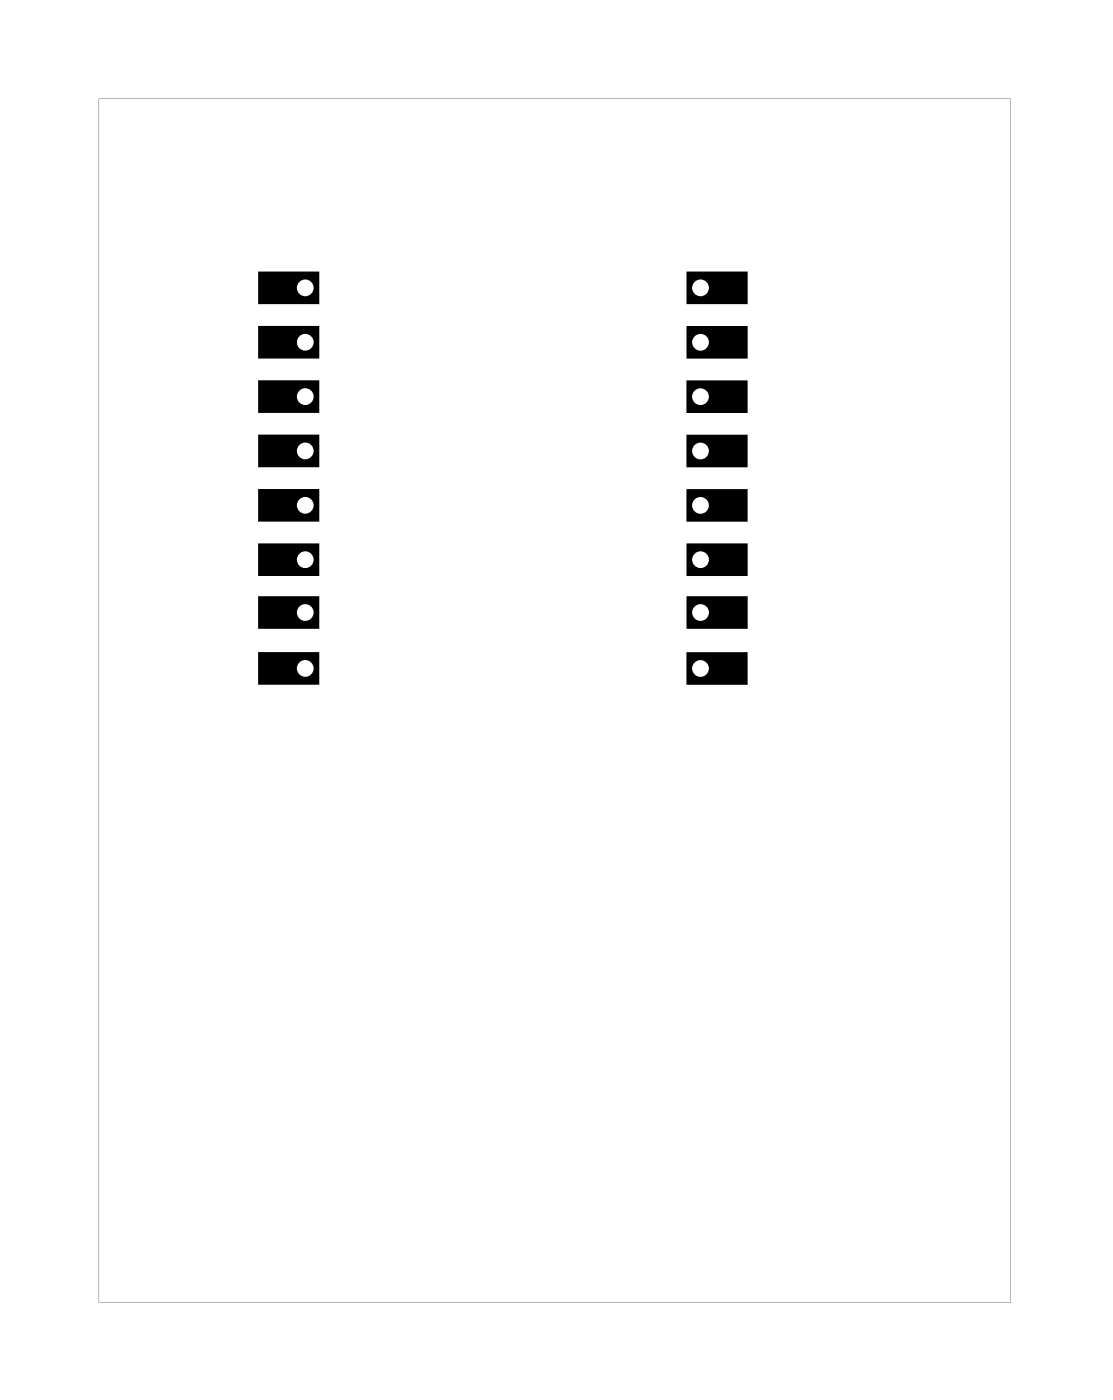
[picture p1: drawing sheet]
<svg xmlns="http://www.w3.org/2000/svg" width="41mm" height="52mm" viewBox="0 0 41 52" stroke-linecap="round" stroke-linejoin="round" font-family="sans-serif">
<g fill="#000">
<path d="M9.5 20h2.2v1.2h-2.2zM10.9 20.6a.31 .31 0 0 0 .6 0 .31 .31 0 0 0-.6 0z"/>
<path d="M9.5 10h2.2v1.2h-2.2zM10.9 10.6a.31 .31 0 0 0 .6 0 .31 .31 0 0 0-.6 0z"/>
<path d="M9.5 12h2.2v1.2h-2.2zM10.9 12.6a.31 .31 0 0 0 .6 0 .31 .31 0 0 0-.6 0z"/>
<path d="M9.5 14h2.2v1.2h-2.2zM10.9 14.6a.31 .31 0 0 0 .6 0 .31 .31 0 0 0-.6 0z"/>
<path d="M9.5 16h2.2v1.2h-2.2zM10.9 16.6a.31 .31 0 0 0 .6 0 .31 .31 0 0 0-.6 0z"/>
<path d="M9.5 18h2.2v1.2h-2.2zM10.9 18.6a.31 .31 0 0 0 .6 0 .31 .31 0 0 0-.6 0z"/>
<path d="M25.2 14h2.3v1.2h-2.3zM25.4 14.6a.35 .35 0 0 0 .7 0 .35 .35 0 0 0-.7 0z"/>
<path d="M25.2 16h2.3v1.2h-2.3zM25.4 16.6a.35 .35 0 0 0 .7 0 .35 .35 0 0 0-.7 0z"/>
<path d="M25.2 18h2.3v1.2h-2.3zM25.4 18.6a.35 .35 0 0 0 .7 0 .35 .35 0 0 0-.7 0z"/>
<path d="M25.2 10h2.3v1.2h-2.3zM25.4 10.6a.35 .35 0 0 0 .7 0 .35 .35 0 0 0-.7 0z"/>
<path d="M25.2 12h2.3v1.2h-2.3zM25.4 12.6a.35 .35 0 0 0 .7 0 .35 .35 0 0 0-.7 0z"/>
<path d="M3.6 3.6v44.3h33.6v-44.3zM3.6 3.6h33.6v44.3h-33.6z"/>
<path d="M9.5 21.9h2.2v1.2h-2.2zM10.9 22.5a.31 .31 0 0 0 .6 0 .31 .31 0 0 0-.6 0z"/>
<path d="M9.5 24h2.2v1.2h-2.2zM10.9 24.6a.31 .31 0 0 0 .6 0 .31 .31 0 0 0-.6 0z"/>
<path d="M25.2 24h2.3v1.2h-2.3zM25.4 24.6a.35 .35 0 0 0 .7 0 .35 .35 0 0 0-.7 0z"/>
<path d="M25.2 20h2.3v1.2h-2.3zM25.4 20.6a.35 .35 0 0 0 .7 0 .35 .35 0 0 0-.7 0z"/>
<path d="M25.2 21.9h2.3v1.2h-2.3zM25.4 22.5a.35 .35 0 0 0 .7 0 .35 .35 0 0 0-.7 0z"/>
</g>
</svg>
